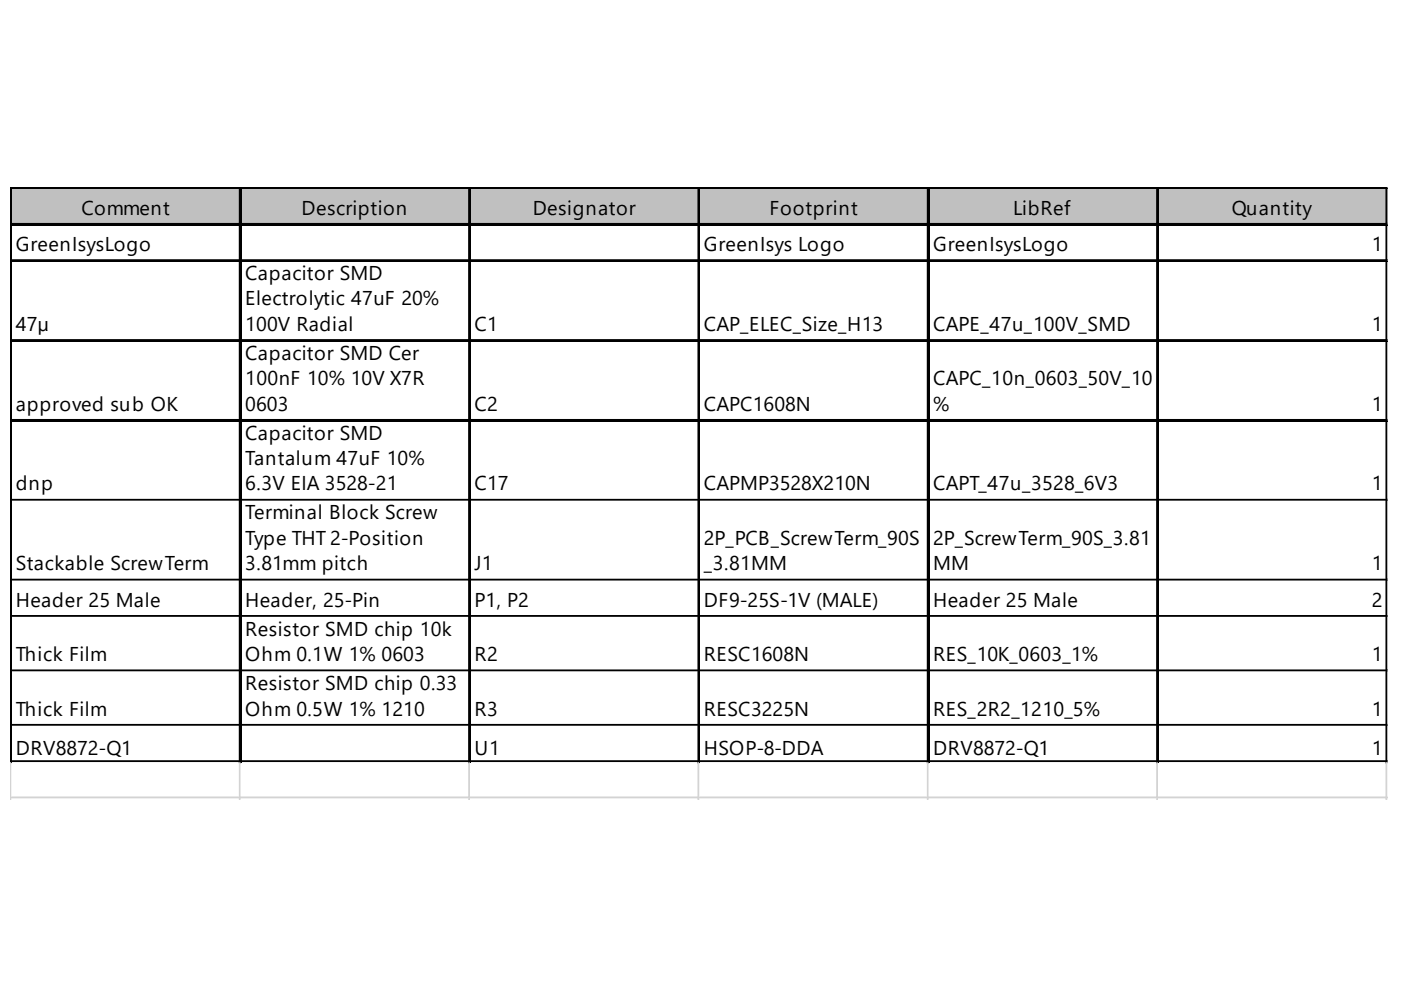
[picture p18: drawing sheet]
<svg xmlns="http://www.w3.org/2000/svg" width="297mm" height="210mm" viewBox="0 0 297 210" stroke-linecap="round" stroke-linejoin="round" font-family="sans-serif">
<defs><g id="words">
<g font-size="4.2">
<text x="17.2" y="45.5">Comment</text>
<text x="63.9" y="45.5">Description</text>
<text x="113" y="45.5">Designator</text>
<text x="163.1" y="45.5">Footprint</text>
<text x="214.8" y="45.5">LibRef</text>
<text x="261.1" y="45.5">Quantity</text>
<text x="3.4" y="53.2">GreenIsysLogo</text>
<text x="149.2" y="53.2">GreenIsys Logo</text>
<text x="197.8" y="53.2">GreenIsysLogo</text>
<text x="290.9" y="53.2">1</text>
<text x="52" y="59.3">Capacitor SMD</text>
<text x="52" y="64.7">Electrolytic 47uF 20%</text>
<text x="3.4" y="70.1">47µ</text>
<text x="52" y="70.1">100V Radial</text>
<text x="100.6" y="70.1">C1</text>
<text x="149.2" y="70.1">CAP_ELEC_Size_H13</text>
<text x="197.8" y="70.1">CAPE_47u_100V_SMD</text>
<text x="290.9" y="70.1">1</text>
<text x="52" y="76.3">Capacitor SMD Cer</text>
<text x="52" y="81.7">100nF 10% 10V X7R</text>
<text x="197.8" y="81.7">CAPC_10n_0603_50V_10</text>
<text x="3.4" y="87.1">approved sub OK</text>
<text x="52" y="87.1">0603</text>
<text x="100.6" y="87.1">C2</text>
<text x="149.2" y="87.1">CAPC1608N</text>
<text x="197.8" y="87.1">%</text>
<text x="290.9" y="87.1">1</text>
<text x="52" y="93.2">Capacitor SMD</text>
<text x="52" y="98.6">Tantalum 47uF 10%</text>
<text x="3.4" y="104">dnp</text>
<text x="52" y="104">6.3V EIA 3528-21</text>
<text x="100.6" y="104">C17</text>
<text x="149.2" y="104">CAPMP3528X210N</text>
<text x="197.8" y="104">CAPT_47u_3528_6V3</text>
<text x="290.9" y="104">1</text>
<text x="52" y="110.1">Terminal Block Screw</text>
<text x="52" y="115.5">Type THT 2-Position</text>
<text x="149.2" y="115.5">2P_PCB_ScrewTerm_90S</text>
<text x="197.8" y="115.5">2P_ScrewTerm_90S_3.81</text>
<text x="3.4" y="120.9">Stackable ScrewTerm</text>
<text x="52" y="120.9">3.81mm pitch</text>
<text x="100.6" y="120.9">J1</text>
<text x="149.2" y="120.9">_3.81MM</text>
<text x="197.8" y="120.9">MM</text>
<text x="290.9" y="120.9">1</text>
<text x="3.4" y="128.6">Header 25 Male</text>
<text x="52" y="128.6">Header, 25-Pin</text>
<text x="100.6" y="128.6">P1, P2</text>
<text x="149.2" y="128.6">DF9-25S-1V (MALE)</text>
<text x="197.8" y="128.6">Header 25 Male</text>
<text x="290.9" y="128.6">2</text>
<text x="52" y="134.8">Resistor SMD chip 10k</text>
<text x="3.4" y="140.2">Thick Film</text>
<text x="52" y="140.2">Ohm 0.1W 1% 0603</text>
<text x="100.6" y="140.2">R2</text>
<text x="149.2" y="140.2">RESC1608N</text>
<text x="197.8" y="140.2">RES_10K_0603_1%</text>
<text x="290.9" y="140.2">1</text>
<text x="52" y="146.3">Resistor SMD chip 0.33</text>
<text x="3.4" y="151.7">Thick Film</text>
<text x="52" y="151.7">Ohm 0.5W 1% 1210</text>
<text x="100.6" y="151.7">R3</text>
<text x="149.2" y="151.7">RESC3225N</text>
<text x="197.8" y="151.7">RES_2R2_1210_5%</text>
<text x="290.9" y="151.7">1</text>
<text x="3.4" y="160.2">DRV8872-Q1</text>
<text x="100.6" y="160.2">U1</text>
<text x="149.2" y="160.2">HSOP-8-DDA</text>
<text x="197.8" y="160.2">DRV8872-Q1</text>
<text x="290.9" y="160.2">1</text>
</g>
</g></defs>
<path d="M2.5 40.1h291.8v7.7h-291.8z" fill="#c0c0c0"/>
<g fill="none" stroke="#000" stroke-width=".39">
<path d="M2.2 39.8v122M2.4 39.8v122M2.6 39.8h291.7M2.6 47.5h291.7M2.6 55.2h291.7M50.8 40.1v121.7M51 40.1v121.7M99.4 40.1v121.7M99.6 40.1v121.7M148.1 40.1v121.7M148.3 40.1v121.7M196.7 40.1v121.7"/>
<path d="M196.9 40.1v121.7M245.3 40.1v121.7M245.5 40.1v121.7M293.9 40.1v121.7M2.6 72.1h291.7M2.6 89h291.7M2.6 106h291.7M2.6 122.9h291.7M2.6 130.6h291.7M2.6 142.1h291.7M2.6 153.7h291.7M2.6 161.4h291.7"/>
</g>
<path d="M2.6 40h291.7M2.6 47.7h291.7M2.6 55.4h291.7M2.6 72.3h291.7M2.6 89.2h291.7" fill="none" stroke="#000" stroke-width=".38"/>
<path d="M2.2 161.8v7.7M2.2 169.1h292.1M50.8 161.8v7.7M99.4 161.8v7.7M148.1 161.8v7.7M196.7 161.8v7.7M245.3 161.8v7.7M293.9 161.8v7.7" fill="none" stroke="#d4d4d4" stroke-width=".39"/>
<use href="#words"/>
</svg>
